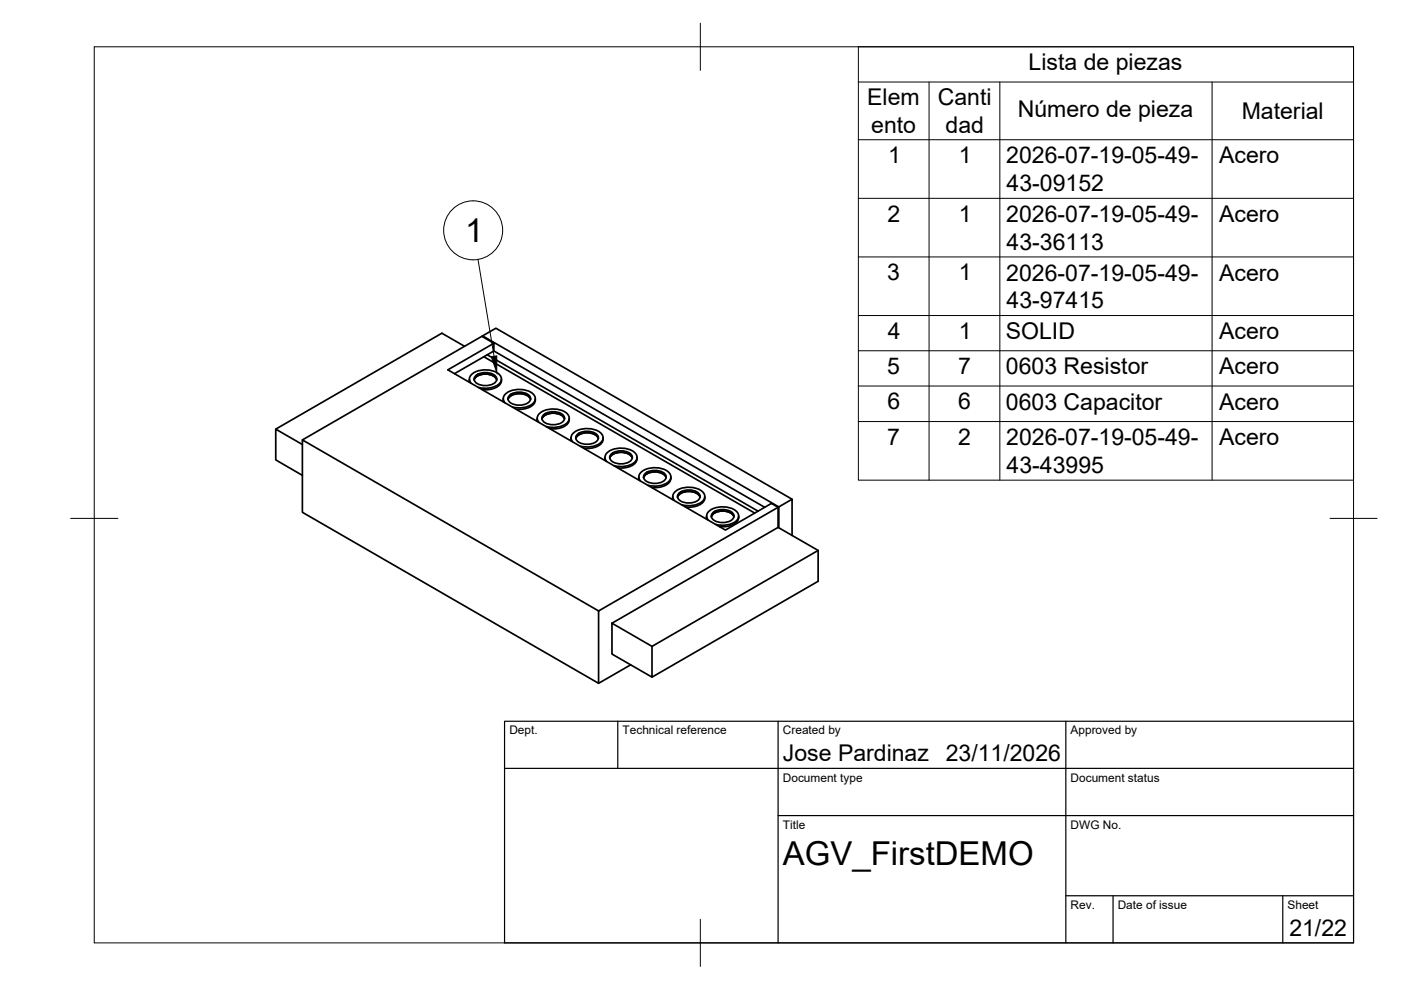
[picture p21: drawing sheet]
<svg xmlns="http://www.w3.org/2000/svg" width="297mm" height="210mm" viewBox="0 0 297 210" stroke-linecap="round" stroke-linejoin="round" font-family="sans-serif">
<defs><g id="words">
<g font-size="7">
<text x="98.6" y="51.4">1</text>
<text x="166" y="183.4">AGV_FirstDEMO</text>
</g>
<g font-size="4.9">
<text x="218.1" y="14.9">Lista de piezas</text>
<text x="183.9" y="22.3">Elem</text>
<text x="198.8" y="22.3">Canti</text>
<text x="184.7" y="28.1">ento</text>
<text x="200.5" y="28.2">dad</text>
<text x="215.8" y="24.8">Número de pieza</text>
<text x="263.3" y="25.2">Material</text>
<text x="188.3" y="34.6">1</text>
<text x="203.3" y="34.6">1</text>
<text x="213.3" y="34.6">2026-07-19-05-49-</text>
<text x="258.5" y="34.6">Acero</text>
<text x="213.4" y="40.5">43-09152</text>
<text x="188.2" y="47">2</text>
<text x="203.3" y="47">1</text>
<text x="213.3" y="47.1">2026-07-19-05-49-</text>
<text x="258.5" y="47.1">Acero</text>
<text x="213.4" y="52.9">43-36113</text>
<text x="188.1" y="59.4">3</text>
<text x="203.3" y="59.4">1</text>
<text x="213.3" y="59.5">2026-07-19-05-49-</text>
<text x="258.5" y="59.5">Acero</text>
<text x="213.4" y="65.3">43-97415</text>
<text x="188.2" y="71.8">4</text>
<text x="203.3" y="71.8">1</text>
<text x="213.3" y="72">SOLID</text>
<text x="258.5" y="71.9">Acero</text>
<text x="188.1" y="79.3">5</text>
<text x="203.1" y="79.3">7</text>
<text x="213.3" y="79.4">0603 Resistor</text>
<text x="258.5" y="79.4">Acero</text>
<text x="188.2" y="86.8">6</text>
<text x="203.1" y="86.8">6</text>
<text x="213.3" y="86.9">0603 Capacitor</text>
<text x="258.5" y="86.8">Acero</text>
<text x="188.1" y="94.3">7</text>
<text x="203.2" y="94.3">2</text>
<text x="213.3" y="94.4">2026-07-19-05-49-</text>
<text x="258.5" y="94.4">Acero</text>
<text x="213.4" y="100.2">43-43995</text>
<text x="166" y="161.4">Jose Pardinaz</text>
<text x="200.5" y="161.4">23/11/2026</text>
<text x="273.4" y="198.6">21/22</text>
</g>
<g font-size="2.5">
<text x="108" y="155.7">Dept.</text>
<text x="132" y="155.7">Technical reference</text>
<text x="166" y="155.7">Created by</text>
<text x="227" y="155.7">Approved by</text>
<text x="166" y="165.7">Document type</text>
<text x="227" y="165.7">Document status</text>
<text x="166" y="175.7">Title</text>
<text x="227" y="175.7">DWG No.</text>
<text x="227" y="192.7">Rev.</text>
<text x="237" y="192.7">Date of issue</text>
<text x="273" y="192.7">Sheet</text>
</g>
</g></defs>
<!-- layer: Visible -->
<g fill="none" stroke="#000" stroke-width=".36">
<path d="M96.4 79.2l8.3-4.8v-1.6l-9.7 5.6 58.8 34 9.8-5.7 1.4 .9v4.2l8.5 4.9v6.5l-35.3 20.4M98.5 73.4l-4.8-2.8-35.2 20.4M100.8 79.7a3.3 3.3 0 0 1 4.4 .3 1.21 1.21 0 0 1-1.1 1.6 3.2 3.2 0 0 1-3.5-.9v-.7zM102.3 71.4v-.2l2.8-1.6 62.8 36.2M102.3 71.2l62.8 36.3M102.6 75.6l57.4 33.2M103.3 75.2l57.4 33.2M104.7 72.8l-2.5-1.5-38.1 22M104.7 74.4l57.4 33.2M64.1 93.3l62.8 36.2v15.4l-62.8-36.3zM64.1 94.2l-5.6-3.2v6.5l5.6 3.3M99.5 80.4v.3"/>
<path d="M99.5 80.7l.1 .3M99.9 81.2a1.56 1.56 0 0 1 1.1-2.4 4.7 4.7 0 0 1 5.2 1 1.7 1.7 0 0 1-1.5 2.2l-1.9 .3-1.3-.2M100.5 80.5a2.93 2.93 0 0 1 4-.8l.7 .5 .1 .3M106.3 80.4v.3M106.3 80.7a2.76 2.76 0 0 1-3 1.9h-1M106.7 84.5l.1 .7M107 85.4a1.56 1.56 0 0 1 1.1-2.5 4.7 4.7 0 0 1 5.2 1 1.7 1.7 0 0 1-1.4 2.3l-1.9 .3-1.4-.2M107.7 84.7a2.93 2.93 0 0 1 4-.9l.6 .5 .2 .4M108 83.8a3.3 3.3 0 0 1 4.4 .4 1.21 1.21 0 0 1-1.1 1.5 3.2 3.2 0 0 1-3.5-.8v-.7zM113.5 84.5a2.15 2.15 0 0 1-2.1 2.1l-1.9 .2M113.9 88.7v.3M113.9 89l.1 .3"/>
<path d="M114.2 89.5a1.56 1.56 0 0 1 1.1-2.4 4.7 4.7 0 0 1 5.2 1 1.7 1.7 0 0 1-1.4 2.2l-1.9 .3-1.4-.2M114.9 88.8a2.93 2.93 0 0 1 4-.8l.6 .5 .2 .3M115.2 88a3.3 3.3 0 0 1 4.4 .3 1.21 1.21 0 0 1-1.1 1.6 3.2 3.2 0 0 1-3.5-.9v-.7zM120.7 88.7a2.11 2.11 0 0 1-2.1 2.1l-1.9 .1M121.1 92.8v.7M121.4 93.7a1.56 1.56 0 0 1 1.1-2.5 4.7 4.7 0 0 1 5.2 1 1.7 1.7 0 0 1-1.4 2.3l-2 .3-1.3-.2M122.1 93a2.93 2.93 0 0 1 4-.9l.6 .5 .2 .4M122.4 92.1a3.3 3.3 0 0 1 4.4 .4 1.21 1.21 0 0 1-1.1 1.5 3.2 3.2 0 0 1-3.6-.8v-.7zM127.9 92.8a2.15 2.15 0 0 1-2.1 2.1l-1.9 .2M128.2 97v.3M128.3 97.3v.3M128.6 97.8a1.56 1.56 0 0 1 1.1-2.4 4.7 4.7 0 0 1 5.2 1 1.7 1.7 0 0 1-1.4 2.2l-2 .3-1.3-.2"/>
<path d="M129.3 97.1a2.93 2.93 0 0 1 4-.9l.6 .6 .2 .3M129.6 96.3a3.3 3.3 0 0 1 4.4 .3 1.21 1.21 0 0 1-1.1 1.6 3.2 3.2 0 0 1-3.6-.9v-.7zM135 97v.3M135.1 97.3a2.76 2.76 0 0 1-3.1 1.9h-.9M135.4 101.1l.1 .7M135.8 102a1.56 1.56 0 0 1 1.1-2.5 4.7 4.7 0 0 1 5.2 1 1.7 1.7 0 0 1-1.5 2.3l-1.9 .3-1.3-.2M136.5 101.3a2.93 2.93 0 0 1 3.9-.9l.7 .5 .1 .4M136.8 100.4a3.3 3.3 0 0 1 4.4 .4 1.21 1.21 0 0 1-1.2 1.5 3.2 3.2 0 0 1-3.5-.8v-.7zM142.2 101.1a2.15 2.15 0 0 1-2 2.1l-2 .2M142.6 105.3l.1 .6M143 106.1a1.56 1.56 0 0 1 1.1-2.4 4.7 4.7 0 0 1 5.2 1 1.7 1.7 0 0 1-1.5 2.2l-1.9 .3-1.3-.2M143.7 105.4a2.93 2.93 0 0 1 3.9-.9l.7 .6 .1 .3"/>
<path d="M143.9 104.6a3.3 3.3 0 0 1 4.5 .3 1.21 1.21 0 0 1-1.2 1.6 3.2 3.2 0 0 1-3.5-.9v-.7zM149.4 105.3a2.11 2.11 0 0 1-2 2.1l-2 .1M149.8 109.4l.1 .7M150.1 110.2a1.56 1.56 0 0 1 1.2-2.4 4.7 4.7 0 0 1 5.1 1 1.7 1.7 0 0 1-1.4 2.3l-1.9 .3-1.3-.2M150.8 109.6a2.93 2.93 0 0 1 4-.9l.7 .5 .1 .4M151.1 108.7a3.3 3.3 0 0 1 4.4 .4 1.21 1.21 0 0 1-1.1 1.5 3.2 3.2 0 0 1-3.5-.8v-.7zM156.6 109.4a2.15 2.15 0 0 1-2.1 2.1l-1.9 .2M165 111.8l-35.2 20.3M165 107.6l-38.1 21.9M165.1 111.9v-4.4l2.8-1.7v7.7M173.5 116.7l-35.3 20.3M129.8 132.1l8.4 4.9v6.6l-8.4-4.9z"/>
<path d="M133.7 141l-6.8 3.9"/>
</g>
<!-- layer: BORDER -->
<path d="M20 9.9h267v190h-267zM148.5 4.9v10M15 109.9h10M282 109.9h10M148.5 194.9v10" fill="none" stroke="#000" stroke-width=".21"/>
<!-- layer: TITLEBLOCK -->
<path d="M107 152.9h180v47h-180zM131 152.9v10M165 152.9v47M226 152.9v47M107 162.9h180M165 172.9h122M226 189.9h61M236 189.9v10M272 189.9v10" fill="none" stroke="#000" stroke-width=".25"/>
<!-- layer: Parts Lists -->
<path d="M182 9.9h105v91.9h-105zM182 17.4h105M197 17.4v84.4M212 17.4v84.4M257 17.4v84.4M182 29.6h105M182 42.1h105M182 54.5h105M182 66.9h105M182 74.4h105M182 81.8h105M182 89.4h105" fill="none" stroke="#000" stroke-width=".21"/>
<!-- layer: Balloons -->
<circle cx="100.3" cy="48.8" r="6.3" fill="none" stroke="#000" stroke-width=".21"/>
<!-- layer: 0 -->
<path d="M104.2 75.6l1.1-.1v3.5z" fill="#000" stroke="#000" stroke-width=".21"/>
<path d="M101.3 55l3.5 20.6" fill="none" stroke="#000" stroke-width=".21"/>
<use href="#words"/>
</svg>
